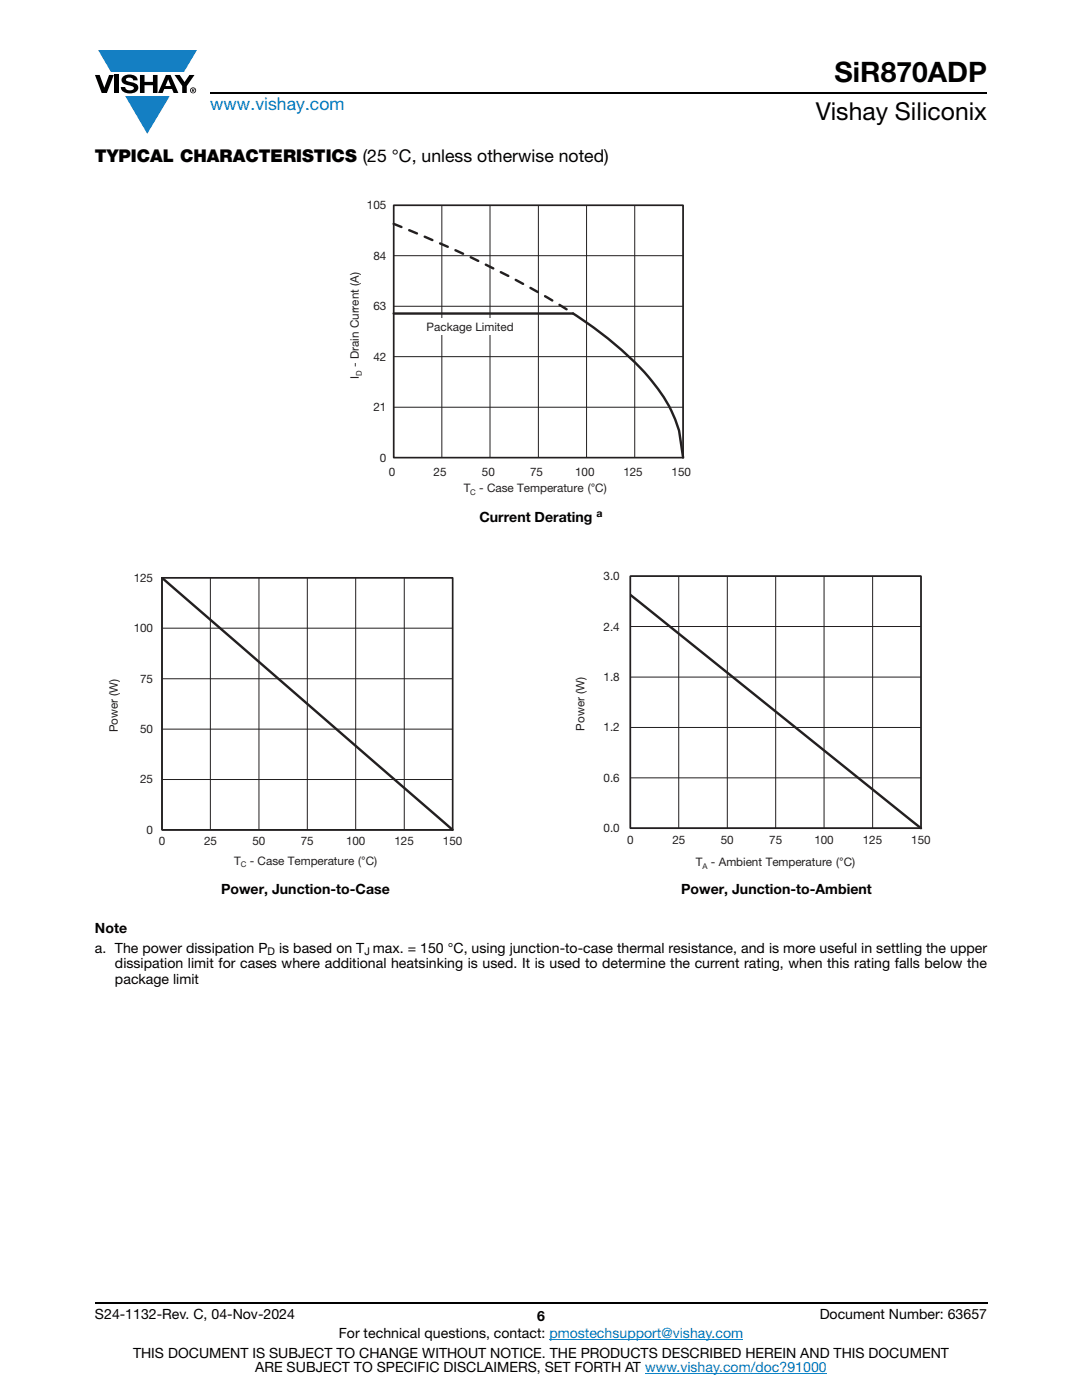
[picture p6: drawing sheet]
<svg xmlns="http://www.w3.org/2000/svg" width="216mm" height="279mm" viewBox="0 0 216 279" stroke-linecap="round" stroke-linejoin="round" font-family="sans-serif">
<defs><g id="words">
<text font-size="5.6" x="166.5" y="16.4">SiR870ADP</text>
<text font-size="4.9" x="162.8" y="24">Vishay Siliconix</text>
<text font-size="3.5" fill="#007ec4" x="42" y="21.9">www.vishay.com</text>
<text font-size="3.5" x="18.9" y="32.3">TYPICAL CHARACTERISTICS (25 °C, unless otherwise noted)</text>
<g font-size="2.8">
<text x="95.7" y="104.1">Current Derating</text>
<text x="44.1" y="178.5">Power, Junction-to-Case</text>
<text x="135.9" y="178.5">Power, Junction-to-Ambient</text>
<text x="18.9" y="186.2">Note</text>
<text x="18.9" y="190.1">a. The power dissipation P</text>
<text x="55.7" y="190.1">is based on T max. = 150 °C, using junction-to-case thermal resistance, and is more useful in settling the upper</text>
<text x="22.9" y="196.4">package limit</text>
<text x="22.9" y="193.3">dissipation limit for cases where additional heatsinking is used. It is used to determine the current rating, when this rating falls below the</text>
<text x="18.9" y="263.3">S24-1132-Rev. C, 04-Nov-2024</text>
<text x="107.2" y="263.6">6</text>
<text x="163.6" y="263.3">Document Number: 63657</text>
<text x="67.6" y="267.1">For technical questions, contact: pmostechsupport@vishay.com</text>
<text x="26.5" y="271">THIS DOCUMENT IS SUBJECT TO CHANGE WITHOUT NOTICE. THE PRODUCTS DESCRIBED HEREIN AND THIS DOCUMENT</text>
<text x="50.9" y="273.8">ARE SUBJECT TO SPECIFIC DISCLAIMERS, SET FORTH AT www.vishay.com/doc?91000</text>
</g>
<g font-size="2.3" fill="#231f20">
<text x="73.2" y="41.8">105</text>
<text x="74.5" y="51.8">84</text>
<text x="74.5" y="61.9">63</text>
<text x="74.5" y="72">42</text>
<text x="85.1" y="66">Package Limited</text>
<text x="71.6" y="75.6" transform="rotate(-90 71.6 75.6)">I</text>
<text x="71.6" y="73.3" transform="rotate(-90 71.6 73.3)">- Drain Current (A)</text>
<text x="74.5" y="82">21</text>
<text x="75.8" y="92.1">0</text>
<text x="77.6" y="95.1">0</text>
<text x="86.5" y="95.1">25</text>
<text x="96.2" y="95.1">50</text>
<text x="105.8" y="95.1">75</text>
<text x="114.8" y="95.1">100</text>
<text x="124.4" y="95.1">125</text>
<text x="134" y="95.1">150</text>
<text x="92.5" y="98.2">T</text>
<text x="95.6" y="98.2">- Case Temperature (°C)</text>
<text x="26.7" y="116.1">125</text>
<text x="120.4" y="115.8">3.0</text>
<text x="120.4" y="125.8">2.4</text>
<text x="26.7" y="126.2">100</text>
<text x="28" y="136.2">75</text>
<text x="120.4" y="135.9">1.8</text>
<text x="23.5" y="146.1" transform="rotate(-90 23.5 146.1)">Power (W)</text>
<text x="28" y="146.3">50</text>
<text x="116.6" y="145.8" transform="rotate(-90 116.6 145.8)">Power (W)</text>
<text x="120.4" y="146">1.2</text>
<text x="28" y="156.4">25</text>
<text x="120.4" y="156">0.6</text>
<text x="29.3" y="166.4">0</text>
<text x="120.4" y="166.1">0.0</text>
<text x="31.7" y="168.7">0</text>
<text x="40.7" y="168.7">25</text>
<text x="46.7" y="172.6">T</text>
<text x="49.8" y="172.6">- Case Temperature (°C)</text>
<text x="50.4" y="168.7">50</text>
<text x="60" y="168.7">75</text>
<text x="69.1" y="168.7">100</text>
<text x="78.7" y="168.7">125</text>
<text x="88.4" y="168.7">150</text>
<text x="125.2" y="168.4">0</text>
<text x="134.2" y="168.4">25</text>
<text x="138.9" y="172.9">T</text>
<text x="141.8" y="172.9">- Ambient Temperature (°C)</text>
<text x="143.8" y="168.4">50</text>
<text x="153.5" y="168.4">75</text>
<text x="162.5" y="168.4">100</text>
<text x="172.2" y="168.4">125</text>
<text x="181.8" y="168.4">150</text>
</g>
<g font-size="2.1">
<text x="119" y="103.3">a</text>
<text x="53.4" y="190.6">D</text>
<text x="72.7" y="190.6">J</text>
</g>
<g font-size="1.6" fill="#231f20">
<text x="72.2" y="75" transform="rotate(-90 72.2 75)">D</text>
<text x="93.8" y="98.8">C</text>
<text x="48.1" y="173.1">C</text>
<text x="140.2" y="173.5">A</text>
</g>
</g></defs>
<g fill="#147fc3">
<path d="M19.6 10h19.7l-2.6 4.3h-1.1h-13.5z"/>
<path d="M25 19.2h8.9l-4.5 7.5z"/>
</g>
<g fill="#000">
<path d="M18.9 15h1l.9 2.5 1-2.5h.9l-1.4 3.6h-1zM22.9 15h.9v3.6h-.9zM24.6 15.3a2.1 2.1 0 0 1 2.8 .3l.1 .4h-.9a.79 .79 0 0 0-.7-.5 .79 .79 0 0 0-.8 .4l.3 .3 1 .2a1.08 1.08 0 0 1 1.2 1.1 1.08 1.08 0 0 1-1.1 1.1 1.73 1.73 0 0 1-2.4-1.2h.9a.96 .96 0 0 0 .8 .6 .96 .96 0 0 0 .9-.4 1.31 1.31 0 0 0-1.2-.6 1.03 1.03 0 0 1-1.1-.6 1.03 1.03 0 0 1 .2-1.1zM27.9 15h.9v1.3h1.7v-1.3h.9v3.6h-.9v-1.6h-1.7v1.6h-.9zM34.8 15h1.1l.9 1.4 1-1.4h1l-1.5 2.2v1.4h-.9v-1.4z"/>
<path d="M33.6 15.8l.5 1.4h-1.1zM33.1 15l-1.6 3.6h1l.3-.8h1.5l.3 .8h1l-1.6-3.6z"/>
<path d="M38.4 17.8h.2v.2h-.2zM38.3 17.7v.7h.1v-.3l.4 .3-.2-.3 .2-.2-.1-.2z"/>
<path d="M38.1 18a.46 .46 0 0 1 .9 0 .46 .46 0 0 1-.9 0zM37.9 18a.6 .6 0 0 0 1.2 0 .6 .6 0 0 0-1.2 0z"/>
</g>
<path d="M42 18.6h155M18.9 260h178.1" fill="none" stroke="#000" stroke-width=".36"/>
<path d="M109.6 267.3h38.7M128.7 274h36.3" fill="none" stroke="#007ec4" stroke-width=".2"/>
<path d="M78.6 51h57.7M78.6 41h57.7v50.3h-57.7zM88.2 41v50.3M97.8 41v50.3M107.4 41v50.3M117 41v50.3M126.7 41v50.3M78.6 71.2h57.7M78.6 61.1h57.7M78.6 81.3h57.7" fill="none" stroke="#231f20" stroke-width=".2"/>
<path d="M78.6 41h57.7v50.3h-57.7z" fill="none" stroke="#231f20" stroke-width=".32"/>
<path d="M78.6 62.6h35.7a66.7 66.7 0 0 1 16.8 14.7 26.2 26.2 0 0 1 4.4 8.6l.8 5.4" fill="none" stroke="#231f20" stroke-width=".48"/>
<path d="M78.6 44.7a214.8 214.8 0 0 1 35.7 17.9" fill="none" stroke="#231f20" stroke-width=".48" stroke-dasharray="1.7 1.7"/>
<g fill="#fff">
<path d="M85 63.5h18.4v3.4h-18.4z"/>
<path d="M32.3 115.3h58.1v50.4h-58.1z"/>
</g>
<path d="M32.3 115.3h58v50.3h-58zM42 115.3v50.3M51.7 115.3v50.3M61.3 115.3v50.3M71 115.3v50.3M80.7 115.3v50.3M32.3 135.5h58M32.3 125.4h58M32.3 155.6h58M32.3 145.5h58" fill="none" stroke="#231f20" stroke-width=".2"/>
<path d="M32.3 115.3h58v50.3h-58z" fill="none" stroke="#231f20" stroke-width=".32"/>
<path d="M32.3 115.3l58 50.3" fill="none" stroke="#231f20" stroke-width=".48"/>
<path d="M125.8 115h58v50.3h-58z" fill="#fff"/>
<path d="M125.8 115h58v50.3h-58zM135.4 115v50.3M145.1 115v50.3M154.8 115v50.3M164.4 115v50.3M174.1 115v50.3M125.8 135.1h58M125.8 125h58M125.8 155.2h58M125.8 145.2h58" fill="none" stroke="#231f20" stroke-width=".2"/>
<path d="M125.8 115h58v50.3h-58z" fill="none" stroke="#231f20" stroke-width=".32"/>
<path d="M125.8 118.7l58 46.6" fill="none" stroke="#231f20" stroke-width=".48"/>
<use href="#words"/>
</svg>
